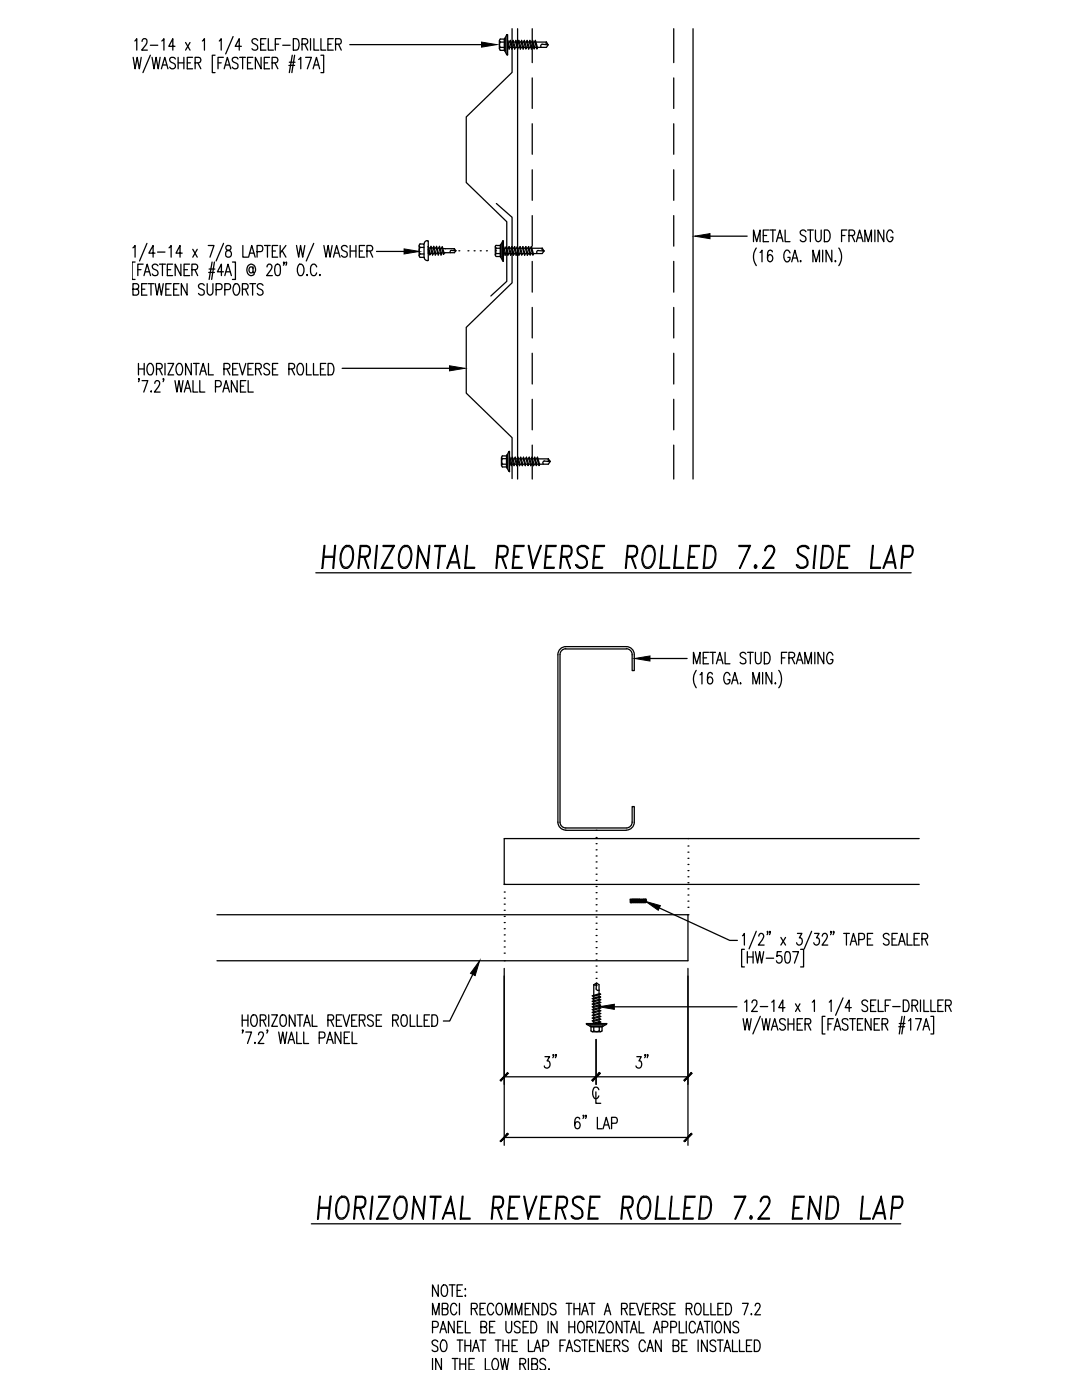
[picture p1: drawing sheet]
<svg xmlns="http://www.w3.org/2000/svg" width="216mm" height="279mm" viewBox="0 0 216 279" stroke-linecap="round" stroke-linejoin="round" font-family="sans-serif">
<g fill="none" stroke="#000" stroke-width=".25">
<path d="M26.6 11.4l.4 2.3 .4-2.3 .4 2.3 .4-2.3M26.9 8.2l.4-.5v2.3M28.3 8.3l.1-.4a.54 .54 0 0 1 .8-.1 .54 .54 0 0 1 .1 .8l-1 1.4h1.1M30 9h1.5M30 11l-1.5 3.5M30.3 11.4l.4 2.3 .4-2.3 .5 2.3 .3-2.3M32.2 13.7l.7-2.3 .6 2.3M32.3 8.2l.4-.5v2.3M32.5 13h.8M34.9 9.2h-1.2l.8-1.5v2.3M35 11.8a.59 .59 0 0 0-.7-.4 .59 .59 0 0 0-.4 .6l.2 .4a.95 .95 0 0 1 .9 .7 .6 .6 0 0 1-.4 .6 .6 .6 0 0 1-.7-.3M35.5 11.4v2.3"/>
<path d="M35.5 12.5h1.2M36.7 11.4v2.3M37 8.5l.9 1.5M37.4 12.5h.6M37.9 8.5l-.9 1.5M38.4 11.4h-1v2.3h1M38.9 12.5h.8a.57 .57 0 0 0 .4-.5 .57 .57 0 0 0-.4-.6h-.8v2.3M39.5 12.5l.6 1.2M40.4 8.2l.4-.5v2.3M42.9 11h-.5v3.5h.5M43.5 12.5h.6M43.8 8.2l.3-.5v2.3"/>
<path d="M44.6 11.4h-1.1v2.3M44.7 13.7l.7-2.3 .6 2.3M45 13h.8M46.5 7.3l-1.5 3.5M47.5 11.8a.6 .6 0 0 0-.7-.4 .6 .6 0 0 0-.5 .6 1.22 1.22 0 0 0 1.1 .8 .61 .61 0 0 1-.2 .9 .61 .61 0 0 1-.9-.3M47.8 11.4h1.2M48.2 9.2h-1.3l.8-1.5v2.3M48.4 11.4v2.3M49.4 12.5h.6M50.4 11.4h-1v2.3h1M51.4 8.1a.6 .6 0 0 0-.6-.4 .6 .6 0 0 0-.5 .6l.1 .3 .7 .3a.56 .56 0 0 1 .3 .6 .56 .56 0 0 1-.4 .5l-.6-.1-.1-.2M52 8.8h.6"/>
<path d="M52.1 11.4v2.3l-1.1-2.3v2.3M52.7 12.5h.7M53.1 7.7h-1.1v2.3h1.1M53.5 7.7v2.3h1.1M53.8 11.4h-1.1v2.3h1.1M54.3 12.5h.7a.57 .57 0 0 0 .4-.5 .57 .57 0 0 0-.4-.6h-.7v2.3M54.8 12.5l.6 1.2M54.9 8.8h.7M56 7.7h-1.1v2.3M56.4 9h1.5M57.6 13.1h1.2M57.7 12.4h1.2"/>
<path d="M58.3 11l-.6 3.5M58.5 7.7h.6a1.58 1.58 0 0 1 .3 2.2l-.9 .1zM58.8 11l-.6 3.5M59.6 11.9l.4-.5v2.3M60.3 8.8h.7a.56 .56 0 0 0 .4-.5 .56 .56 0 0 0-.4-.6h-.7v2.3M60.8 8.8l.6 1.2M61 11.4h1.1l-.8 2.3M62 7.7v2.3M62.5 13.7l.6-2.3 .7 2.3M62.6 7.7v2.3h1M62.7 13h.8M64 7.7v2.3h1"/>
<path d="M64 11h.6v3.5h-.6M65.4 8.8h.7M66.5 7.7h-1.1v2.3h1.1M67 8.8h.7l.3-.1 .1-.3a.56 .56 0 0 0-.4-.7h-.7v2.3M67.5 8.8l.6 1.2M69.8 8.9h26.3M99.6 8.1v1.7M99.8 9.5h.9M99.8 9.5a.32 .32 0 0 0 0 .5h.9M99.8 8.4a.32 .32 0 0 1 0-.6h.9v2.3M100.7 8.4h-.9a.99 .99 0 0 0 0 1.1M100.7 7.7h.1"/>
<path d="M100.7 10.1h.1M101.1 6.9l.1 4-.4-.6v-2.7zM101.2 6.9l.1 4zM101.3 8.1v1.4h.2M101.3 8.1l.4 1.4-.1 .3-.3-1.1M101.3 8.1h.1M101.4 8.4h.4M101.7 9.5h.4M101.8 8.1l.5 1.4-.2 .3-.4-1.5zM101.9 8.4h.4M102.2 5.7v8.7l-9.2 8.9v13.1l8.1 7.9v11.8l-3.2 3M102.3 9.5h.3"/>
<path d="M102.4 8.1l.4 1.4-.1 .3-.4-1.5zM102.5 8.4h.4M102.8 9.5h.4M102.9 8.1l.5 1.4-.1 .3-.4-1.5zM103.1 8.4h.3M103.3 5.7v89.9M103.4 9.5h.3M103.5 8.1l.5 1.4-.2 .3-.4-1.5zM103.6 8.4h.4M103.9 9.5h.4M104.1 8.1l.4 1.4-.1 .3-.4-1.5zM104.2 8.4h.3"/>
<path d="M104.5 9.5h.3M104.6 8.1l.5 1.4-.2 .3-.4-1.5zM104.7 8.4h.4M105 9.5h.4M105.2 8.1l.4 1.4-.1 .3-.4-1.5zM105.3 8.4h.3M105.6 9.5h.3M105.7 8.1l.5 1.4-.2 .3-.4-1.5zM105.8 8.4h.4M106.1 9.5h.4M106.2 5.7v6.8M106.2 15.6v6"/>
<path d="M106.3 8.1l.4 1.4-.1 .3-.4-1.5zM106.4 8.4h.4M106.7 9.5h.3M106.8 8.1l.5 1.4-.2 .3-.4-1.5zM106.9 8.4h2.1l.4 .5-.4 .6h-1.7M108.1 8.8l1.2 .1M108.2 8.8a.36 .36 0 0 0-.2 .6M109 8.4v.4l.4 .1M134.4 5.7v6.8M134.4 15.6v6M138.3 5.7v89.9M106.2 24.7v6.1"/>
<path d="M106.2 33.9v6.1M134.4 24.7v6.1M134.4 33.9v6.1M26.5 49.5l.5-.5v2.3M26.5 57.7h.8a.58 .58 0 0 0 .4-.5 .58 .58 0 0 0-.4-.6h-.8v2.3h.8a.64 .64 0 0 0 .4-.6 .64 .64 0 0 0-.4-.6M27 52.3h-.6v3.5h.6M27.5 53.8h.6M28.3 57.7h.6M28.6 52.7h-1.1v2.3M28.7 55l.7-2.3 .6 2.3M29 54.2h.8M29.3 56.6h-1v2.3h1"/>
<path d="M29.3 48.6l-1.5 3.5M29.6 56.6h1.1M30.1 56.6v2.3M30.9 50.5h-1.2l.9-1.5v2.3M31 56.6l.4 2.3 .4-2.3 .4 2.3 .4-2.3M31.4 50.3h1.5M31.5 53.1a.59 .59 0 0 0-.6-.4 .59 .59 0 0 0-.5 .6l.2 .3 .8 .4a.58 .58 0 0 1-.3 1l-.5-.1-.2-.2M31.8 52.7h1.2M32.4 52.7v2.3M33.1 57.7h.6M33.4 53.8h.7M33.7 49.5l.4-.5v2.3"/>
<path d="M34.1 56.6h-1v2.3h1M34.4 52.7h-1v2.3h1M34.7 57.7h.6M35.7 56.6h-1v2.3h1M36.1 52.7v2.3l-1.1-2.3v2.3M36.4 50.5h-1.3l.8-1.5v2.3M36.7 53.8h.7M37.3 56.6v2.3l-1.1-2.3v2.3M37.8 52.7h-1.1v2.3h1.1M38.3 53.8h.8a.58 .58 0 0 0 .3-.5 .58 .58 0 0 0-.3-.6h-.8v2.3M38.5 49.8l.9 1.5M38.9 53.8l.5 1.2"/>
<path d="M39.4 49.8l-.9 1.5M40.8 57a.6 .6 0 0 0-.7-.4 .6 .6 0 0 0-.5 .6l.2 .3 .7 .3a.61 .61 0 0 1 .1 1 .61 .61 0 0 1-1-.2M41.3 56.6v1.7a.58 .58 0 0 0 .6 .6 .58 .58 0 0 0 .6-.6v-1.7M41.6 49h1.1l-.8 2.3M41.6 54.4h1.2M41.7 53.7h1.2M42.3 52.3l-.6 3.5M42.8 52.3l-.6 3.5M43.1 57.8l1-.1 .2-.3-.1-.6-.3-.2h-.8v2.3M44.6 54.2h-1.2l.8-1.5v2.3M44.6 48.6l-1.5 3.5M44.9 55l.6-2.3 .7 2.3"/>
<path d="M44.9 57.8l.9-.1 .2-.3-.1-.6-.3-.2h-.7v2.3M45.1 54.2h.8M45.2 49.1a.52 .52 0 0 0 .1 .8 .76 .76 0 0 1 .8 .5 .76 .76 0 0 1-.4 .9 .67 .67 0 0 1-.7-.5 .67 .67 0 0 1 .5-.8l.3-.1a.48 .48 0 0 0 .3-.5 .48 .48 0 0 0-.4-.4zM46.4 52.3h.6v3.5h-.6M46.8 56.7l.2-.1a1.01 1.01 0 0 1 .8 1.4l-.1 .3a.6 .6 0 0 1-.9 .5l-.3-.8v-.5zM48.4 57.7h.7a.58 .58 0 0 0 .4-.5 .58 .58 0 0 0-.4-.6h-.7v2.3M48.5 49v2.3h.9M49 57.7l.5 1.2M49.6 51.3l.6-2.3 .7 2.3M49.9 50.5h.8M49.9 56.6h1.1M50.4 56.6v2.3"/>
<path d="M50.5 53.6l-.3-.3a.45 .45 0 0 0-.5 .4v.3a.44 .44 0 0 0 .2 .4 .44 .44 0 0 0 .5 0l.1-.2M50.5 53.3l.1 1.2a.91 .91 0 0 0 .3-1.3 .91 .91 0 0 0-1.2-.3 .91 .91 0 0 0-.4 1.1 .83 .83 0 0 0 .5 .9 .83 .83 0 0 0 .9-.2M51.3 50.2h.8a.67 .67 0 0 0 .4-.6 .67 .67 0 0 0-.4-.6h-.8v2.3M52.5 57a.59 .59 0 0 0-.7-.4 .59 .59 0 0 0-.5 .6l.2 .3 .6 .3a.59 .59 0 0 1 .3 .9 .59 .59 0 0 1-.9 .1l-.2-.2M52.8 49h1.1M53.3 53.3l.1-.4a.53 .53 0 0 1 .7 0 .53 .53 0 0 1 .1 .7l-1 1.4h1.1M53.4 49v2.3M54.3 50.1h.7M55.1 52.8l.4-.1a1.04 1.04 0 0 1 .5 1.3l-.3 .9-.4 .1a1.1 1.1 0 0 1-.5-1.3zM55.4 49h-1.1v2.3h1.1M55.9 49v2.3M56.3 50l.8 1.3"/>
<path d="M56.7 52.4l-.1 .1-.1-.1h.2l-.2 .5M57.1 49l-1.2 1.5M57.2 52.4l-.1 .1v-.1h.1l-.1 .5M59.2 49l.4 2.3 .4-2.3 .4 2.3 .4-2.3M59.6 52.8l.2-.1a1.02 1.02 0 0 1 .8 1.5v.3a.59 .59 0 0 1-1 .4l-.3-.7v-.6zM61.3 54.8v.2zM62.6 48.6l-1.5 3.5M63.2 53.3a.64 .64 0 0 0-.8-.6 .64 .64 0 0 0-.4 .9 1.29 1.29 0 0 0 .4 1.4 .6 .6 0 0 0 .8-.5M63.8 54.8v.2zM64.6 49l.5 2.3 .4-2.3 .4 2.3 .4-2.3M66.5 51.3l.7-2.3 .6 2.3M66.8 50.5h.8"/>
<path d="M69.3 49.3a.6 .6 0 0 0-.7-.3 .6 .6 0 0 0-.5 .5l.2 .4 .7 .3a.61 .61 0 0 1 .1 1 .61 .61 0 0 1-1-.2M69.9 50.1h1.1M69.9 49v2.3M71 49v2.3M71.7 50.1h.6M72.8 49h-1.1v2.3h1.1M73.2 50.1l1-.1 .2-.3-.2-.6-1-.1v2.3M73.8 50.1l.6 1.2M75.1 50.2h5.5M83.6 49v2M83.8 48.7h.8v2.7M83.8 49.4h.8"/>
<path d="M83.8 50.7h.8M83.8 51.4h.8M83.8 50.7a.4 .4 0 0 0 0 .7M83.8 48.7a.41 .41 0 0 0 0 .7 1.21 1.21 0 0 0 0 1.3M84.7 48.6a.6 .6 0 0 1 .8-.5v3.9h-.2a.61 .61 0 0 1-.6-.6M85.5 49.2l.4 1.5-.1 .2-.3-1.1M85.5 49.2v1.4h.2M85.5 49.2h.1M85.5 49.5h.4M85.8 50.6h.4M86 49.2l.4 1.5-.1 .2-.4-1.5zM86.1 49.5h.4"/>
<path d="M86.4 50.6h.4M86.6 49.2l.4 1.5-.1 .2-.5-1.5zM86.7 49.5h.3M87.1 49.2l.4 1.5-.1 .2-.4-1.5zM87.2 49.5h.4M87.3 50.5l-.3 .1M87.5 50.5h.4M87.7 49.2l.4 1.5-.1 .2-.4-1.5zM87.8 49.6h.4M88 50.5h.4M88.3 49.2l.3 1.4-.1 .2-.4-1.3zM88.4 49.6h.4"/>
<path d="M88.8 49.6h1.9l.3 .5-.3 .3h-2.1M88.9 49.6h.1M90.7 49.6v.3l.3 .1M90.9 50.1l-.9-.1-.2 .2 .1 .2M91.6 50.1h.1M93.4 50.1h.1M94.6 50.1h.1M95.8 50.1h.1M97.1 50.1h.1M98.8 49.2v1.7M98.9 50.1h.1M99 49a.32 .32 0 0 0 0 .5"/>
<path d="M99 50.6a.32 .32 0 0 0 0 .6M99 50.6h.9M99 49h.9M99 51.2h.9M99 40.6l3.2 2.8v13l-9.2 8.9v13.2l9.2 8.8v8.2M99.9 49.5h-.9a.99 .99 0 0 0 0 1.1M99.9 48.9v2.3M100 48.9h-.1v2.3h.1M100.3 48.1l.1 4-.4-.7v-2.7zM100.4 48.1v4zM100.4 49.8l.4 1.1 .1-.2-.4-1.5-.1 1.4h.3M100.6 49.5h.4"/>
<path d="M100.9 50.6h.3M101 49.2l.5 1.5-.2 .2-.4-1.4zM101.1 49.5h.4M101.4 50.6h.4M101.6 49.2l.4 1.5-.1 .2-.4-1.4zM101.7 49.5h.4M102 50.6h.3M102.1 49.2l.5 1.5-.2 .2-.4-1.4zM102.2 49.5h.4M102.5 50.6h.4M102.7 49.2l.4 1.5-.1 .2-.4-1.4zM102.8 49.5h.4"/>
<path d="M103.1 50.6h.3M103.2 49.2l.5 1.5-.2 .2-.4-1.4zM103.3 49.5h.4M103.7 50.6h.3M103.8 49.2l.4 1.5-.1 .2-.4-1.4zM103.9 49.5h.4M104.2 50.6h.3M104.3 49.2l.5 1.5-.1 .2-.4-1.4zM104.5 49.5h.3M104.8 50.6h.3M104.9 49.2l.5 1.5-.2 .2-.4-1.4zM105 49.5h.4"/>
<path d="M105.3 50.6h.4M105.5 49.2l.4 1.5-.1 .2-.4-1.4zM105.6 49.5h.3M105.9 50.6h.3M106 49.2l.5 1.5-.2 .2-.4-1.4zM106.1 49.5h2.1M106.2 43v6.1M106.2 52.2v6.1M107.3 50l1.2 .1M107.4 50a.36 .36 0 0 0-.2 .6M108.2 49.5l.4 .6-.4 .5h-1.8M108.2 49.5v.4l.4 .2"/>
<path d="M134.4 43v6.1M134.4 52.2v6.1M141.7 47.1h7.4M150.4 48.2v-2.3l.6 2.3 .7-2.3v2.3M150.9 49.5a3 3 0 0 0 0 3.5M151.7 50.4l.3-.5v2.4M152.3 47h.7M153.4 45.9h-1.1v2.3h1.1M153.6 45.9h1.2M154.1 50.3l-.1-.2-.4-.2-.2 .2-.2 .3a2.47 2.47 0 0 0 .2 1.7 .68 .68 0 0 0 .9-.4 .68 .68 0 0 0-.6-.9 .58 .58 0 0 0-.6 .7M154.2 45.9v2.3M154.9 48.2l.7-2.3 .6 2.3"/>
<path d="M155.2 47.5h.8M156.7 45.9v2.3h.9M157.6 50.5a.57 .57 0 0 0-.9-.4 1.64 1.64 0 0 0 .2 2.2 .69 .69 0 0 0 .7-.9h-.4M158 52.3l.6-2.4 .6 2.4M158.2 51.5h.8M159.8 52v.3zM160.8 46.2a.58 .58 0 0 0-.8-.3 .58 .58 0 0 0-.2 .8l.7 .4a.59 .59 0 0 1 .3 .9 .59 .59 0 0 1-1 .1l-.1-.2M161.1 45.9h1.2M161.7 45.9v2.3M162.2 52.3v-2.4l.6 2.4 .7-2.4v2.4M162.7 45.9l.1 2a.51 .51 0 0 0 .5 .3 .51 .51 0 0 0 .5-.3l.1-2M164.2 49.9v2.4"/>
<path d="M164.5 45.9h.6a1.46 1.46 0 0 1 0 2.3h-.6zM166 49.9v2.4l-1.2-2.4v2.4M166.7 52v.3zM167.4 49.5a3 3 0 0 1 0 3.5M167.9 47h.7M169 45.9h-1.1v2.3M169.4 47h.7a.56 .56 0 0 0 .5-.5 .56 .56 0 0 0-.5-.6h-.7v2.3M170 47l.5 1.2M170.9 48.2l.6-2.3 .7 2.3M171.1 47.5h.8M172.6 48.2v-2.3l.7 2.3 .6-2.3v2.3M174.6 45.9v2.3"/>
<path d="M176.3 45.9v2.3l-1.1-2.3v2.3M178.2 46.5a.57 .57 0 0 0-.9-.5 1.64 1.64 0 0 0 .1 2.2 .69 .69 0 0 0 .8-.9h-.5M27.6 72.5v2.3M27.6 73.6h1.2M27.8 75.7h-.2l.1-.2-.1 .7M28.3 76h1.2l-.8 2.2M28.8 72.5v2.3M29.7 72.7l.1-.2a1.03 1.03 0 0 1 .8 1.5v.3a.57 .57 0 0 1-.9 .4l-.4-.7a1.57 1.57 0 0 1 .4-1.3zM30.2 78v.2zM30.9 76.5v-.1a.49 .49 0 0 1 .3-.4 .49 .49 0 0 1 .5 .1l.1 .1a.9 .9 0 0 1-.2 1l-.8 1h1.1M31.2 73.6h.7a.56 .56 0 0 0 .5-.5 .56 .56 0 0 0-.5-.6h-.7v2.3M31.8 73.6l.6 1.2"/>
<path d="M32.7 75.7h-.1v-.2l.1 .4-.2 .3M32.9 72.5v2.3M33.5 72.5h1.2l-1.2 2.3h1.2M34.9 76l.4 2.2 .4-2.2 .4 2.2 .4-2.2M35.5 72.7l.1-.2a1.03 1.03 0 0 1 .8 1.5l-.3 .7-.1 .1a1.09 1.09 0 0 1-.8-1.7zM36.8 78.2l.7-2.2 .6 2.2M37 77.5h.8M38.2 72.5v2.3l-1.2-2.3v2.3M38.5 76v2.2h1M38.6 72.5h1.1M39.1 72.5v2.3M39.9 74.8l.6-2.3 .7 2.3"/>
<path d="M39.9 76v2.2h1M40.1 74.1h.9M41.6 72.5v2.3h1M43 77.2h.7a.65 .65 0 0 0 .5-.6 .65 .65 0 0 0-.5-.6h-.7v2.2M44.5 78.2l.6-2.2 .7 2.2M44.7 73.6h.8a.56 .56 0 0 0 .4-.5 .56 .56 0 0 0-.4-.6h-.8v2.3M44.7 77.5h.8M45.3 73.6l.6 1.2M46.4 73.6h.7M47.3 76v2.2l-1.1-2.2v2.2M47.5 72.5h-1.1v2.3h1.1M47.7 72.5l.7 2.3 .7-2.3"/>
<path d="M48 77.1h.6M49.1 76h-1.1v2.2h1.1M49.5 73.6h.6M49.5 76v2.2h1M50.5 72.5h-1v2.3h1M51 73.6h.8a.58 .58 0 0 0 .4-.5 .58 .58 0 0 0-.4-.6h-.8v2.3M51.6 73.6l.5 1.2M53.8 72.9a.56 .56 0 0 0-.9-.3 .56 .56 0 0 0 .1 .9 .91 .91 0 0 1 .8 .7 .6 .6 0 0 1-.5 .6 .6 .6 0 0 1-.7-.3M54.4 73.6h.6M55.4 72.5h-1v2.3h1M57.6 73.6h.8a.56 .56 0 0 0 .4-.5 .56 .56 0 0 0-.4-.6h-.8v2.3M58.2 73.6l.6 1.2"/>
<path d="M59.6 72.7l.2-.2a1.03 1.03 0 0 1 .8 1.5l-.3 .7-.2 .1a1.09 1.09 0 0 1-.8-1.7zM61.2 72.5v2.3h.9M62.6 72.5v2.3h.9M64 73.6h.6M65 72.5h-1v2.3h1M65.5 72.5h.6a1.58 1.58 0 0 1 .2 2.2l-.8 .1zM68.3 73.5h21.4M106.2 61.4v6.1M106.2 70.5v6.1M106.2 79.7v6.1M134.4 61.4v6.1M134.4 70.5v6.1"/>
<path d="M134.4 79.7v6.1M100.1 91.3v1.6M100.2 91.5h.9M100.2 91h.9M100.2 92.6h.9M100.2 93.2h.9M100.3 91a.32 .32 0 0 0 0 .5 .98 .98 0 0 0 0 1.1M100.3 92.6a.32 .32 0 0 0 0 .6M101.1 93.3h.1M101.2 90.9h-.1v2.4M101.5 90.1l.1 4-.4-.7v-2.6zM101.6 90.1l.1 4z"/>
<path d="M101.7 91.8l.3 1.1 .1-.2-.4-1.5v1.4h.2M101.8 91.6h.4M102.1 92.6h.4M102.3 91.2l.4 1.5-.1 .2-.5-1.4zM102.3 91.6h.4M102.6 92.6h.4M102.8 91.2l.4 1.5-.1 .2-.4-1.4zM102.9 91.6h.4M103.2 92.6h.4M103.4 91.2l.4 1.5-.1 .2-.5-1.4zM103.4 91.6h.4M103.8 92.6h.3"/>
<path d="M103.9 91.2l.4 1.5-.1 .2-.4-1.4zM104 91.6h.4M104.3 92.6h.4M104.5 91.2l.4 1.5-.1 .2-.4-1.4zM104.6 91.6h.3M104.9 92.6h.4M105.1 91.2l.4 1.5-.1 .2-.5-1.4zM105.1 91.6h.4M105.4 92.6h.4M105.6 91.2l.4 1.5-.1 .2-.4-1.4zM105.7 91.6h.4M106 92.6h.4"/>
<path d="M106.2 91.2l.4 1.5-.1 .2-.5-1.4zM106.2 88.8v6.8M106.2 91.6h.4M106.5 92.6h.4M106.7 91.2l.4 1.5-.1 .2-.4-1.4zM106.8 91.6h.4M107.1 92.6h.4M107.3 91.2l.4 1.5-.1 .2-.5-1.4zM107.3 91.6h2.1l.4 .5-.4 .5h-1.8M108.6 92l1.1 .1M108.6 92a.36 .36 0 0 0-.2 .6M109.4 91.5v.4l.4 .2"/>
<path d="M134.4 88.8v6.8M63 114.3h118.8M64.6 111h2M64.6 111.2h2M64.7 108.9h.1l-.4 4.5h-.2zM66.8 108.9h.2l-.4 4.5h-.2zM68.7 109.1l.4-.2a1.12 1.12 0 0 1 1.4 1 3.2 3.2 0 0 1-1.2 3.5 1.07 1.07 0 0 1-1.3-1.1 3.4 3.4 0 0 1 .7-3.2zM68.7 109.3l.5-.2 .8 .2a3.7 3.7 0 0 1-.3 3.7l-.5 .2h-.3l-.5-.2a3.4 3.4 0 0 1 .3-3.7zM71.8 111h1.2a1.2 1.2 0 0 0 .6-1.7l-.5-.2h-1.1l-.4 4.3h-.2l.5-4.5h1.3l.4 .2a1.37 1.37 0 0 1-.6 2.1h-1.2M72.6 111.2l.8 2.2h.2l-.8-2.2M75.1 108.9h.2l-.4 4.5h-.2zM78.6 109.1h-2.2v-.2h2.3l-2.5 4.5"/>
<path d="M78.6 108.9l-2.5 4.5h2.2v-.2h-2.1M80.3 109.1l.4-.2a1.11 1.11 0 0 1 1.4 1 3.3 3.3 0 0 1-1.1 3.5h-.7a2.97 2.97 0 0 1-.3-3.9zM80.3 109.3l.5-.2 .8 .2a3.4 3.4 0 0 1-.3 3.7l-.5 .2h-.3l-.5-.2a3.4 3.4 0 0 1 .3-3.7zM83.5 108.9l1.7 3.8 .4-3.8h.2l-.4 4.5-1.8-3.9-.3 3.9h-.2zM86.8 108.9h2.1l-.1 .2h-2.1zM87.7 109.1l-.4 4.3h.2l.4-4.3M89.6 112.3h1.9M89.7 112.1h1.7M90.8 108.9l1 4.5h-.2l-.8-3.9-1.5 3.9h-.2zM93.1 108.9h.2l-.4 4.3h1.8v.2h-2zM99.3 111h1.2l.5-.2 .2-1.1-.1-.4-.4-.2h-1.2l-.4 4.3h-.1l.3-4.5h1.4l.4 .2a1.37 1.37 0 0 1-.7 2.1h-1.1M100.1 111.2l.8 2.2h.2l-.8-2.2"/>
<path d="M102.6 108.9h2l-.1 .2h-1.7l-.4 4.1h1.8v.2h-2zM102.6 111h1v.2h-1M105.4 108.9h.2l.8 3.8 1.5-3.8h.1l-1.7 4.5zM109 108.9h2l-.1 .2h-1.7l-.4 4.1h1.8v.2h-2zM109 111h1l-.1 .2h-.9M112.1 111h1.1l.5-.2 .2-.4v-1.1l-.5-.2h-1.1l-.4 4.3h-.2l.4-4.5h1.3l.5 .2a1.37 1.37 0 0 1-.7 2.1h-1.1M112.9 111.2l.8 2.2h.1l-.7-2.2M115.5 109.1a1.3 1.3 0 0 1 2 .4h-.4l-.1-.2a1.19 1.19 0 0 0-1.7 .2l.1 .9a3.4 3.4 0 0 1 1.7 1.3 1.22 1.22 0 0 1-.6 1.7 1.22 1.22 0 0 1-1.6-.7h.3l.4 .5h.7l.5-.2a1.15 1.15 0 0 0-.3-1.8l-.8-.4a1.05 1.05 0 0 1-.2-1.7zM118.6 108.9h2v.2h-1.8l-.4 4.1h1.9l-.1 .2h-1.9zM118.6 111h1v.2h-1M125.2 111h1.1l.5-.2 .2-.4-.1-1.1-.4-.2h-1.2l-.3 4.3h-.2l.4-4.5h1.3l.5 .2a1.37 1.37 0 0 1-.7 2.1h-1.1M126 111.2l.8 2.2h.1l-.8-2.2"/>
<path d="M128.9 109.1l.4-.2a1.12 1.12 0 0 1 1.4 1 3.2 3.2 0 0 1-1.2 3.5 1.11 1.11 0 0 1-1.3-1.1 3.7 3.7 0 0 1 .7-3.2zM128.9 109.3l.5-.2 .8 .2a3.4 3.4 0 0 1-.3 3.7l-.5 .2h-.3l-.5-.2a3.4 3.4 0 0 1 .3-3.7zM132.1 108.9h.1l-.3 4.3h1.7v.2h-1.9zM134.9 108.9h.1l-.4 4.3h1.8v.2h-2zM137.6 111h1v.2h-1M137.7 108.9h1.9v.2h-1.8l-.4 4.1h1.8v.2h-2zM140.7 108.9h1.2a1.57 1.57 0 0 1 1 1.7 3.7 3.7 0 0 1-.9 2.6l-.5 .2h-1.2zM140.9 109.1h1a1.32 1.32 0 0 1 .8 1.5 3.6 3.6 0 0 1-.7 2.4l-.5 .2h-1zM149.6 108.9l-2 4.5h.1l2.1-4.5h-2.4v.2h2.1M150.7 112.7l.3 .3-.2 .4-.3-.2zM150.7 113h.2l-.1 .2h-.1zM152.3 113.2h2.1v.2h-2.3l1.7-2.2a1.8 1.8 0 0 0 .5-1.9l-.3-.2h-.7l-.3 .2-.2 .6h-.2a1.11 1.11 0 0 1 1.4-1 1.1 1.1 0 0 1 .3 1.7l-2 2.8"/>
<path d="M159.5 109.1a1.27 1.27 0 0 1 1.9 .4h-.3l-.1-.2a1.21 1.21 0 0 0-1.7 .2l.1 .9a2.79 2.79 0 0 1 1.8 1.7 1.22 1.22 0 0 1-.9 1.3 1.22 1.22 0 0 1-1.4-.7h.3l.2 .3a1.12 1.12 0 0 0 1.6-.3 1.54 1.54 0 0 0-1.3-1.9 1 1 0 0 1-.2-1.7zM162.7 108.9h.1l-.4 4.5h-.2zM164.2 108.9h1.1a1.57 1.57 0 0 1 1 1.7 3.4 3.4 0 0 1-.9 2.6l-.5 .2h-1.2zM164.3 109.1h1a1.22 1.22 0 0 1 .8 1.5 3.4 3.4 0 0 1-.7 2.4l-.5 .2h-1zM167.5 111h1v.2h-1M167.6 108.9h1.9v.2h-1.8l-.3 4.1h1.7v.2h-1.9zM174.1 108.9h.2l-.4 4.3h1.8v.2h-2zM176.6 112.3h1.9M176.8 112.1h1.6M177.9 108.9l.9 4.5h-.2l-.8-3.9-1.5 3.9h-.1zM180.2 111h1.3a1.16 1.16 0 0 0 .1-1.9h-1.3l-.4 4.3h-.1l.4-4.5h1.4l.3 .2a1.46 1.46 0 0 1-.5 2.1h-1.3M112.9 129.5h12.1"/>
<path d="M112.9 129.5a1.16 1.16 0 0 0-1.2 1.1v33.5M125 129.5a1.16 1.16 0 0 1 1.1 1.2v3.1h.5v-3.2a1.59 1.59 0 0 0-1.6-1.6h-12.1a1.59 1.59 0 0 0-1.6 1.7v33.4M129.7 131.4h7.4M138.4 132.5v-2.3l.6 2.3 .7-2.3v2.3M138.9 133.8a2.98 2.98 0 0 0 0 3.5M139.7 134.7l.4-.5v2.3M140.3 131.3h.7M141.4 130.2h-1.1v2.3h1.1M141.6 130.2h1.2M142.1 134.5v-.2l-.5-.1a1.24 1.24 0 0 0-.4 1.5v.5a.51 .51 0 0 0 .5 .3 .51 .51 0 0 0 .4-.3 .67 .67 0 0 0 0-.8 .67 .67 0 0 0-.7-.2l-.2 .5M142.2 130.2v2.3M142.9 132.5l.7-2.3 .7 2.3"/>
<path d="M143.2 131.7h.8M144.7 130.2v2.3h1M145.7 134.8a.57 .57 0 0 0-.9-.5 1.58 1.58 0 0 0 .1 2.2 .64 .64 0 0 0 .8-.8h-.5M146 136.5l.6-2.3 .7 2.3M146.2 135.7h.9M147.8 136.3v.2zM148.8 130.5a.6 .6 0 0 0-.6-.3 .6 .6 0 0 0-.5 .5l.2 .4 .6 .3a.56 .56 0 0 1 .3 .6 .56 .56 0 0 1-.4 .5l-.5-.1-.2-.2M149.2 130.2h1.1M149.7 130.2v2.3M150.2 136.5v-2.3l.7 2.3 .6-2.3v2.3M150.7 130.2l.1 2a.54 .54 0 0 0 .5 .3 .54 .54 0 0 0 .5-.3l.1-2M152.2 134.2v2.3"/>
<path d="M152.5 130.2h.6a1.43 1.43 0 0 1 0 2.3h-.6zM154 134.2v2.3l-1.1-2.3v2.3M154.7 136.3v.2zM155.4 133.8a2.98 2.98 0 0 1 0 3.5M155.9 131.3h.7M157 130.2h-1.1v2.3M157.4 131.3h.7a.56 .56 0 0 0 .5-.6 .56 .56 0 0 0-.5-.5h-.7v2.3M158 131.3l.6 1.2M158.9 132.5l.6-2.3 .7 2.3M159.2 131.7h.8M160.6 132.5v-2.3l.7 2.3 .6-2.3v2.3M162.6 130.2v2.3"/>
<path d="M164.4 130.2v2.3l-1.2-2.3v2.3M166.2 130.7a.57 .57 0 0 0-.9-.4 1.58 1.58 0 0 0 .1 2.2 .64 .64 0 0 0 .8-.9h-.4M100.6 179.3h.1M100.6 178h.1M100.6 176.5h.1M100.6 176.5h82.8M111.3 164.1a1.59 1.59 0 0 0 1.6 1.6M111.7 164.1a1.16 1.16 0 0 0 1.2 1.1h12.1a1.16 1.16 0 0 0 1.1-1.1M112.9 165.7h12.1M118.9 179.4h.1M118.9 178.2h.1M118.9 176.9h.1"/>
<path d="M118.9 175.7h.1M118.9 174.5h.1M118.9 173.2h.1M118.9 172h.1M118.9 170.8h.1M118.9 169.6h.1M118.9 168.4h.1M118.9 167.1h.1M118.9 165.7h.1M125.8 179.5h3v.6h-3zM125.8 179.7h.1M125.8 179.6h.1"/>
<path d="M125.8 180h.1M125.8 179.8h.1M125.9 179.6h.1M125.9 179.5h.1M126 179.9h.1M126 179.8h.1M126.1 179.7h.1M126.1 179.5h.1M126.1 179.8h.1M126.1 164.1v-3.1h.5v3.1M126.1 179.9h.1M126.2 179.6h.1"/>
<path d="M126.2 179.5h.1M126.2 179.8h.1M126.2 179.7h.1M126.3 180h.1M126.3 179.5h.1M126.4 179.8h.1M126.4 179.6h.1M126.4 179.9h.1M126.5 179.7h.1M126.5 179.5h.1M126.5 179.9h.1M126.5 179.8h.1"/>
<path d="M126.6 164.1a1.59 1.59 0 0 1-1.6 1.6M126.6 179.5h.1M126.6 179.7h.1M126.6 179.6h.1M126.6 179.8h.1M126.7 180h.1M126.7 179.6h.1M126.7 179.5h.1M126.8 179.9h.1M126.8 179.8h.1M126.9 179.5h.1M126.9 179.8h.1"/>
<path d="M126.9 179.7h.1M126.9 179.9h.1M127 179.5h.1M127 179.7h.1M127 179.6h.1M127.1 180h.1M127.1 179.8h.1M127.1 179.5h.1M127.2 179.8h.1M127.2 179.6h.1M127.2 179.9h.1M127.3 179.7h.1"/>
<path d="M127.3 179.5h.1M127.3 179.9h.1M127.3 179.8h.1M127.4 179.6h.1M127.4 179.5h.1M127.5 179.8h.1M127.5 179.7h.1M127.5 180h.1M127.5 179.6h.1M127.5 179.5h.1M127.6 179.8h.1M127.6 179.9h.1"/>
<path d="M127.7 179.5h.1M127.7 179.8h.1M127.7 179.7h.1M127.7 179.9h.1M127.8 179.7h.1M127.8 179.6h.1M127.9 180h.1M127.9 179.8h.1M128 179.6h.1M128 179.5h.1M128 179.9h.1M128 179.8h.1"/>
<path d="M128.1 179.7h.1M128.1 179.5h.1M128.1 179.8h.1M128.2 179.9h.1M128.2 179.6h.1M128.3 179.8h.1M128.3 179.7h.1M128.3 180h.1M128.3 179.5h.1M128.4 179.8h.1M128.4 179.6h.1M128.4 179.9h.1"/>
<path d="M128.5 179.7h.1M128.5 179.5h.1M128.6 179.9h.1M128.6 179.8h.1M128.6 179.7h.1M128.6 179.5h.1M128.7 179.8h.1M128.7 180h.1M128.8 179.6h.1M128.8 179.5h.1M128.8 179.9h.1M128.8 179.8h.1"/>
<path d="M137.3 179.8h.1M137.3 178.6h.1M137.3 177.4h.1M137.3 176.2h.1M137.3 175h.1M137.3 173.8h.1M137.3 172.5h.1M137.3 171.3h.1M137.3 170.1h.1M137.3 168.8h.1M137.3 167.4h.1M183.4 167.4h-82.8v9.1"/>
<path d="M43.3 182.6h94M94.3 194.5l-4.6 9.3h-1.2M100.6 191.7h.1M100.6 190.2h.1M100.6 189h.1M100.6 187.8h.1M100.6 186.6h.1M100.6 185.3h.1M100.6 184.1h.1M100.6 182.9h.1M100.6 181.7h.1M100.6 180.4h.1"/>
<path d="M100.6 193.3v35.3M118.2 198.7l1.5-.4 .2 .1-1.5 .5zM118.2 199.3l1.5-.4 .2 .1-1.5 .4zM118.2 199.8l1.5-.4 .2 .1-1.5 .5zM118.5 198.8v.4M118.5 199.4v.3M118.5 199.9v.4M118.9 196.7h.1M118.9 195.3h.1M118.9 194h.1M118.9 192.8h.1M118.9 191.6h.1"/>
<path d="M118.9 190.3h.1M118.9 189.1h.1M118.9 187.9h.1M118.9 186.7h.1M118.9 185.5h.1M118.9 184.2h.1M118.9 183h.1M118.9 181.8h.1M118.9 180.6h.1M119 197.4a.36 .36 0 0 0 .6 .2M119 196.3l-.1 1.1M119.1 196.2l-.2 .3h-.4"/>
<path d="M119.5 198.3v-1.8l-.5-.3-.5 .3v2.1M119.5 198.5v.4M119.5 199.1v.3M119.5 199.6v.4M125.9 180.1h.1M126 180h.1M126.1 180.1h.1M126.3 180.1h.1M126.4 180h.1M126.6 180.1h.1M126.7 180.1h.1M126.8 180h.1"/>
<path d="M126.9 180.1h.1M127.1 180.1h.1M127.2 180h.1M127.4 180.1h.1M127.5 180.1h.1M127.6 180h.1M127.8 180.1h.1M127.9 180.1h.1M128 180h.1M128.2 180.1h.1M128.3 180.1h.1M128.4 180h.1"/>
<path d="M128.6 180.1h.1M128.7 180.1h.1M131.6 181.2l14 6.5h1.5M137.3 182.6h.1M137.3 181.1h.1M137.3 182.6v9.1h-94M137.3 193.3v35.3M148.2 186.7l.3-.4v2.3M148.5 189.5h-.5v3.5h.5M148.6 200l.4-.4v2.3M149.1 189.9v2.3M149.1 191h1.2"/>
<path d="M150.3 189.9v2.3M150.7 189.9l.5 2.3 .4-2.3 .4 2.3 .4-2.3M150.9 185.9l-1.4 3.5M151.4 186.8v-.1a.49 .49 0 0 1 .3-.4 .49 .49 0 0 1 .5 .1l.1 .1a.84 .84 0 0 1-.2 1l-.8 1.1h1.2M152.9 191.2h1.5M153.2 186h-.1v-.1v.6M153.7 186h-.2l.1-.1 .1 .1-.2 .5M154 200l.4-.4v2.3M155.8 187.1l.9 1.5M155.9 189.9h-.8l-.1 1a.63 .63 0 0 1 .8-.1 .63 .63 0 0 1 .3 .7 .62 .62 0 0 1-.3 .6 .62 .62 0 0 1-.7 0l-.2-.4M156.7 187.1l-.9 1.5M156.8 190l.4-.1a1.1 1.1 0 0 1 .5 1.3l-.2 .9-.5 .1a1.5 1.5 0 0 1-.3-1.9z"/>
<path d="M158.2 189.9h1.1l-.8 2.3M159.1 186.3h.9l-.5 .9a.69 .69 0 0 1 .6 .8 .69 .69 0 0 1-1 .5l-.2-.4M159.8 189.5h.5v3.5h-.5M162 185.9l-1.5 3.5M162.1 200l.4-.4v2.3M162.5 186.3h.9l-.5 .9a.69 .69 0 0 1 .6 .8 .69 .69 0 0 1-1 .5l-.1-.4M164.1 186.8l.1-.3a.53 .53 0 0 1 .7-.1 .53 .53 0 0 1 .1 .8l-1 1.4h1.2M165.5 200l.3-.4v2.3M165.9 186h-.2l.1-.1 .1 .1-.2 .5M166.4 186h-.2l.1-.1 .1 .1-.2 .5M168.2 199.2l-1.5 3.4M168.3 186.3h1.2"/>
<path d="M168.9 186.3v2.3M169.7 188.6l.6-2.3 .7 2.3M169.9 187.8h.8M171.4 187.5h.7l.4-.2v-.2a.59 .59 0 0 0-.4-.8h-.7v2.3M173.1 187.4h.6M173.1 199.9a.6 .6 0 0 0-.6-.3 .6 .6 0 0 0-.5 .5l.3 .4a.91 .91 0 0 1 .8 .7v.3a.63 .63 0 0 1-.5 .4 .63 .63 0 0 1-.6-.4M174.1 186.3h-1v2.3h1M174.8 199.6h-1.1v2.3h1.1M175.2 199.6v2.3h1.1M177.4 186.6a.58 .58 0 0 0-.8-.3 .58 .58 0 0 0-.3 .8l.8 .4a.61 .61 0 0 1 .1 1 .61 .61 0 0 1-.9-.2M177.7 199.6h-1.1v2.3M178 187.4h.6"/>
<path d="M179.1 186.3h-1.1v2.3h1.1M179.3 188.6l.6-2.3 .7 2.3M179.6 187.8h.8M180.2 199.6h.6a1.58 1.58 0 0 1 .3 2.2l-.9 .1zM181 186.3v2.3h1M182.4 187.4h.7M183.5 186.3h-1.1v2.3h1.1M183.7 199.6v2.3M184 187.4h.7a.56 .56 0 0 0 .4-.6 .56 .56 0 0 0-.4-.5h-.7v2.3M184.3 199.6v2.3h1M184.6 187.4l.5 1.2M185.7 199.6v2.3h1"/>
<path d="M188.2 199.6h-1.1v2.3h1.1M48.3 202.5v2.3M48.3 203.6h1.2M48.5 205.6l-.1 .2-.1-.2h.2l-.2 .6M49.1 206h1.1l-.8 2.3M49.5 202.5v2.3M50.4 202.6l.5-.1a1.57 1.57 0 0 1 0 2.3 1.02 1.02 0 0 1-.9-1.4zM50.8 208.1h.2l-.1 .2zM51.6 206.5l.1-.3 .2-.2h.4l.2 .2a.84 .84 0 0 1-.2 1l-.8 1.1h1.1M51.9 203.6h.7a.54 .54 0 0 0 .5-.5 .54 .54 0 0 0-.5-.6h-.7v2.3M52.5 203.6l.6 1.2M53.4 205.6l-.1 .2-.1-.2h.2l-.2 .6"/>
<path d="M53.6 202.5v2.3M54.2 202.5h1.2l-1.2 2.3h1.2M55.6 206l.4 2.3 .4-2.3 .4 2.3 .4-2.3M56.2 202.6l.1-.1a.68 .68 0 0 1 .8 .9 1.32 1.32 0 0 1-.4 1.4 .73 .73 0 0 1-.8-.9 1.55 1.55 0 0 1 .3-1.3zM57.5 208.3l.7-2.3 .6 2.3M57.7 207.5h.8M58.9 202.5v2.3l-1.2-2.3v2.3M59.2 206v2.3h1M59.3 202.5h1.1M59.8 202.5v2.3M60.6 204.8l.6-2.3 .7 2.3M60.6 206v2.3h1"/>
<path d="M60.8 204.1h.9M62.3 202.5v2.3h1M63.7 207.2l1-.1 .1-.4-.1-.6-1-.1v2.3M65.2 208.3l.6-2.3 .7 2.3M65.4 203.6h.8a.54 .54 0 0 0 .4-.5 .54 .54 0 0 0-.4-.6h-.8v2.3M65.4 207.5h.8M66 203.6l.6 1.2M67.1 203.6h.7M68 206v2.3l-1.1-2.3v2.3M68.2 202.5h-1.1v2.3h1.1M68.4 202.5l.7 2.3 .7-2.3M68.7 207.1h.6"/>
<path d="M69.8 206h-1.1v2.3h1.1M70.2 203.6h.6M70.3 206v2.3h.9M71.2 202.5h-1v2.3h1M71.7 203.6h.8a.55 .55 0 0 0 .4-.5 .55 .55 0 0 0-.4-.6h-.8v2.3M72.3 203.6l.5 1.2M74.5 202.8a.58 .58 0 0 0-.8-.2 .58 .58 0 0 0-.3 .7l.8 .4a.61 .61 0 0 1 .1 1 .61 .61 0 0 1-1-.2M75.1 203.6h.6M76.1 202.5h-1v2.3h1M78.3 203.6h.8a.54 .54 0 0 0 .4-.5 .54 .54 0 0 0-.4-.6h-.8v2.3M78.9 203.6l.6 1.2M80.3 202.6l.2-.1a.68 .68 0 0 1 .8 .9 1.32 1.32 0 0 1-.5 1.4 .73 .73 0 0 1-.8-.9v-.5z"/>
<path d="M81.9 202.5v2.3h.9M83.3 202.5v2.3h.9M84.7 203.6h.6M85.7 202.5h-1v2.3h1M86.2 202.5h.6a1.38 1.38 0 0 1 .4 2l-.4 .3h-.6zM100.6 214.9h36.7M108.7 210.9h1l-.5 .8a.69 .69 0 0 1 .5 1 .69 .69 0 0 1-1 .3l-.1-.3M110.5 210.5l-.1 .2-.1-.2h.2l-.2 .6M111 210.5l-.1 .2-.1-.2h.2l-.2 .6M117 204.3l4.1 .1zM117 204.4h4l-.7 .4h-2.6zM117.8 204.9h2.4"/>
<path d="M117.9 204.7v.2M117.9 204.9v.9M118.2 200.9l1.5-.4 .2 .1-1.5 .5zM118.2 205.9h1.6M118.2 201.5l1.5-.4 .2 .1-1.5 .4zM118.2 200.4l1.5-.4 .2 .1-1.5 .4zM118.2 203.2l1.5-.5 .2 .2-1.5 .4zM118.2 203.7l1.5-.4 .2 .1-1.5 .4zM118.2 202l1.5-.4 .2 .1-1.5 .5zM118.2 202.6l1.5-.4 .2 .1-1.5 .4zM118.5 200.5v.3M118.5 201v.4"/>
<path d="M118.5 201.6v.3M118.5 202.2v.3M118.5 202.7v.3M118.5 203.3v.3M118.5 203.8v.4M118.5 204.9v.9M118.5 205.7a.32 .32 0 0 1-.6 0M118.5 205.7a.98 .98 0 0 0 1.1 0 .32 .32 0 0 0 .5 0M118.9 217.9v2.3h1M118.9 207.4v9M119.5 217.5a.6 .6 0 0 0-.9-.4 1.7 1.7 0 0 0 .1 2.2 .66 .66 0 0 0 .8-.6M119.5 204.1v.2h-1.3l1.5-.5 .2 .2-1.2 .3"/>
<path d="M119.5 200.2v.3M119.5 200.7v.4M119.5 201.3v.3M119.5 201.8v.4M119.5 202.4v.3M119.5 203v.3M119.5 203.5v.4M119.6 204.9v.9M120.1 204.9v.9M120.2 204.7v.2M122.6 200.9h24.5M127.1 210.9h.9l-.5 .8h.2a.72 .72 0 0 1 .3 1 .72 .72 0 0 1-1 .3l-.1-.3"/>
<path d="M128.8 210.5l-.1 .2-.1-.2h.2l-.2 .6M129.3 210.5l-.1 .2-.1-.2h.2l-.2 .6M148.3 203.3l.4 2.3 .4-2.3 .4 2.3 .4-2.3M150.1 200.1v-.3a.54 .54 0 0 1 .8-.1 .54 .54 0 0 1 .1 .8l-1 1.4h1.1M151.7 200.9h1.5M151.7 202.8l-1.5 3.5M152 203.3l.4 2.3 .5-2.3 .4 2.3 .4-2.3M153.9 205.6l.7-2.3 .6 2.3M154.2 204.8h.8M156.6 201.1h-1.2l.8-1.5v2.3M156.7 203.6a.6 .6 0 0 0-.6-.3 .6 .6 0 0 0-.5 .5l.3 .5a.95 .95 0 0 1 .8 .6 .6 .6 0 0 1-.4 .7 .6 .6 0 0 1-.7-.4M157.3 203.3v2.3"/>
<path d="M157.3 204.4h1.1M158.4 203.3v2.3M158.7 200.3l.9 1.6M159.1 204.4h.6M159.6 200.3l-.9 1.6M160.1 203.3h-1v2.3h1M160.6 204.4h.8a.54 .54 0 0 0 .4-.6 .54 .54 0 0 0-.4-.5h-.8v2.3M161.2 204.4l.6 1.2M164.6 202.8h-.5v3.5h.5M165.2 204.4h.6M166.3 203.3h-1.1v2.3M166.4 205.6l.7-2.3 .7 2.3"/>
<path d="M166.7 204.8h.8M169.2 203.6a.61 .61 0 0 0-.7-.3 .61 .61 0 0 0-.5 .5l.2 .3 .7 .4a.61 .61 0 0 1 .1 1 .61 .61 0 0 1-1-.3M169.5 203.3h1.2M169.9 201.1h-1.3l.8-1.5v2.3M170.1 203.3v2.3M171.1 204.4h.6M172.2 203.3h-1.1v2.3h1.1M173.7 200.7h.7M173.8 203.3v2.3l-1.1-2.3v2.3M174.4 204.4h.7M175.5 203.3h-1.1v2.3h1.1M176 204.4h.7a.54 .54 0 0 0 .5-.6 .54 .54 0 0 0-.5-.5h-.7v2.3"/>
<path d="M176.6 204.4l.6 1.2M176.6 200.7h.7M178.1 200.9h1.5M179.4 204.9h1.1M179.4 204.3h1.2M180 202.8l-.6 3.5M180.5 202.8l-.6 3.5M181.3 203.7l.4-.4v2.3M182 200.7h.7a.57 .57 0 0 0 .4-.6 .57 .57 0 0 0-.4-.5h-.7v2.3M182.5 200.7l.6 1.2M182.7 203.3h1.1l-.8 2.3M184.2 205.6l.6-2.3 .7 2.3"/>
<path d="M184.4 204.8h.8M185.7 202.8h.6v3.5h-.6M187.1 200.7h.7M188.7 200.7h.7a.58 .58 0 0 0 .4-.6 .58 .58 0 0 0-.4-.5h-.7v2.3M189.3 200.7l.5 1.2M63.8 238.7h.1l-.4 4.6h-.1zM65.9 238.7h.2l-.5 4.6h-.1zM67.8 239.2l.5-.3 .8 .3a3.5 3.5 0 0 1-.3 3.7l-.5 .2-.8-.2a3.5 3.5 0 0 1 .3-3.7zM67.8 238.9l.4-.2a1.07 1.07 0 0 1 1.3 1.1 3.3 3.3 0 0 1-1.1 3.5h-.6a2.97 2.97 0 0 1-.3-3.9zM74.2 238.7h.2l-.4 4.6h-.2zM77.7 238.9h-2.2l.1-.2h2.2l-2.5 4.6M77.7 238.7l-2.6 4.6h2.3l.1-.2h-2.2"/>
<path d="M79.4 238.9l.4-.2h.7a2.97 2.97 0 0 1 .3 4l-.8 .6a1.11 1.11 0 0 1-1.3-1.1 3.7 3.7 0 0 1 .7-3.3zM79.4 239.2l.6-.3 .8 .3a3.7 3.7 0 0 1-.4 3.7l-.5 .2-.8-.2a3.5 3.5 0 0 1 .3-3.7zM82.6 238.7l1.8 4 .3-4h.2l-.4 4.6-1.8-3.9-.4 3.9h-.1zM85.8 238.7h2.2v.2h-2.2zM86.8 238.9l-.4 4.4h.2l.4-4.4M89.9 238.7l.9 4.6h-.1l-.8-3.9-1.5 3.9h-.1zM92.2 238.7h.2l-.4 4.4h1.8v.2h-2zM100.6 227h36.7M101.7 238.7h2v.2h-1.8l-.4 4.2h1.8v.2h-2zM104.5 238.7h.2l.8 4 1.5-4h.1l-1.7 4.6zM108.1 238.7h2v.2h-1.9l-.3 4.2h1.8v.2h-2zM114.6 238.9a1.3 1.3 0 0 1 2 .5h-.4l-.1-.2a1.21 1.21 0 0 0-1.7 .2l.1 .9 .3 .2a1.92 1.92 0 0 1 1.5 2.2 1.32 1.32 0 0 1-2.3 0h.3l.2 .2a1.19 1.19 0 0 0 1.6-.2 1.23 1.23 0 0 0-.5-1.6l-.8-.4a1 1 0 0 1-.2-1.8z"/>
<path d="M115.7 223.3l-.1-.2-.4-.1a1.23 1.23 0 0 0-.5 1.5l.2 .7a.65 .65 0 0 0 .9-.6 .65 .65 0 0 0-.9-.6l-.2 .5M116.5 222.6l-.1 .2-.1-.2h.2l-.2 .6M117 222.6l-.1 .2-.1-.2h.2l-.2 .6M117.8 238.7h1.9v.2h-1.8l-.4 4.2h1.8v.2h-2zM119.2 223v2.3h1M120.3 225.3l.7-2.3 .7 2.3M120.6 224.5h.8M122 224.2h.8a.64 .64 0 0 0 .4-.6 .64 .64 0 0 0-.4-.6h-.8v2.3M128 239.2l.6-.3 .7 .3a3.5 3.5 0 0 1-.3 3.7l-.5 .2-.8-.2a3.5 3.5 0 0 1 .3-3.7zM128 238.9l.4-.2h.7a2.97 2.97 0 0 1 .3 4 1.08 1.08 0 0 1-1.7 .4 3.4 3.4 0 0 1 .3-4.2zM131.2 238.7h.1l-.3 4.4h1.7v.2h-1.9zM134 238.7h.1l-.4 4.4h1.8v.2h-2z"/>
<path d="M136.7 238.7h2v.2h-1.8l-.4 4.2h1.8v.2h-2zM139.9 238.7h1.1a1.57 1.57 0 0 1 1 1.8 3.4 3.4 0 0 1-.9 2.6l-.5 .2h-1.2zM140 238.9h1a1.22 1.22 0 0 1 .8 1.6 3.7 3.7 0 0 1-.7 2.4l-.5 .2h-1zM148.7 238.7l-2.1 4.6h.2l2-4.6h-2.3v.2h2.2M158.5 238.7h2l-.1 .2h-1.7l-.4 4.2h1.8l-.1 .2h-1.9zM161.6 238.7l1.8 4 .3-4h.2l-.4 4.6-1.8-3.9-.3 3.9h-.2zM165.2 238.7h1.2a1.57 1.57 0 0 1 .9 1.8 3.4 3.4 0 0 1-.9 2.6l-.5 .2h-1.1zM165.3 238.9h1a1.22 1.22 0 0 1 .9 1.6 3.7 3.7 0 0 1-.7 2.4l-.5 .2h-1zM172.1 238.7h.1l-.3 4.4h1.7v.2h-1.9zM175.8 238.7l.9 4.6h-.1l-.8-3.9-1.5 3.9h-.2zM62.1 244.2h117.6M63.7 241.1h2"/>
<path d="M63.7 240.9h2M70.9 240.9h1.2a1.21 1.21 0 0 0 .6-1.7l-.5-.3h-1.1l-.4 4.4h-.1l.4-4.6h1.3l.5 .2a1.42 1.42 0 0 1-.7 2.2h-1.2M71.7 241.1l.8 2.2h.2l-.8-2.2M87.4 256.4v2.3l-1.1-2.3v2.3M88.3 256.6l.2-.2a.97 .97 0 0 1 .8 1.4l-.1 .4a.55 .55 0 0 1-.3 .4 .55 .55 0 0 1-.6 0 1.8 1.8 0 0 1 0-2zM88.7 242.2h1.9M88.8 242h1.7M89.6 256.4h1.2M90.2 256.4v2.3M91.2 257.5h.6M92.3 256.4h-1.1v2.3h1.1M92.8 258.6l.1-.1v.2z"/>
<path d="M92.9 257.2v.2zM98.4 240.9h1.2a1.21 1.21 0 0 0 .6-1.7l-.5-.3h-1.1l-.4 4.4h-.2l.5-4.6h1.3l.4 .2a1.42 1.42 0 0 1-.6 2.2h-1.2M99.2 241.1l.8 2.2h.2l-.8-2.2M101.7 240.9h1l-.1 .2h-.9M108.1 240.9h.9v.2h-.9M111.2 240.9h1.1a1.21 1.21 0 0 0 .7-1.7l-.5-.3h-1.1l-.4 4.4h-.2l.4-4.6h1.3l.5 .2a1.42 1.42 0 0 1-.7 2.2h-1.1M112 241.1l.8 2.2h.1l-.8-2.2M117.7 240.9h1v.2h-1M124.3 240.9h1.1a1.21 1.21 0 0 0 .7-1.7l-.5-.3h-1.2l-.3 4.4h-.2l.4-4.6h1.3l.5 .2a1.41 1.41 0 0 1-.7 2.2h-1.2M125.1 241.1l.7 2.2h.2l-.7-2.2M136.7 240.9h1v.2h-1M149.8 242.7l.3 .2-.2 .4-.3-.2z"/>
<path d="M149.8 242.9h.1v.2h-.1zM151.4 243.1h2.1v.2h-2.3l1.7-2.2a1.85 1.85 0 0 0 .5-1.9l-.3-.3h-.7l-.3 .3-.3 .6h-.1a1.21 1.21 0 0 1 .7-1.1h.7a1.18 1.18 0 0 1 .3 1.8l-2 2.8M158.5 240.9h1l-.1 .2h-1M174.5 242.2h2M174.7 242h1.6M178.1 240.9h1.3a1.4 1.4 0 0 0 .5-1.7l-.3-.3h-1.3l-.4 4.4h-.2l.4-4.6h1.5a1.42 1.42 0 0 1-.2 2.4h-1.3M86.3 262.4v-2.3l.6 2.3 .7-2.3v2.3M86.3 264.9l1-.1 .1-.3v-.6l-.4-.2h-.7v2.3M86.3 271.1v2.3M87.4 267.8a.57 .57 0 0 0-1-.3 .57 .57 0 0 0 .2 .9l.4 .3a.61 .61 0 0 1 .2 1 .61 .61 0 0 1-1-.3M87.8 266l.6-2.3 .7 2.3M88 265.2h.8"/>
<path d="M88.1 271.1v2.3l-1.2-2.3v2.3M88.2 267.6l.1-.2a1.02 1.02 0 0 1 .9 1.5l-.1 .3a.6 .6 0 0 1-.9 .4l-.3-.7v-.6zM88.3 261.2l.9-.1 .2-.4-.2-.5-.9-.1v2.3h.7a.67 .67 0 0 0 .4-.6 .67 .67 0 0 0-.4-.6M90.2 271.1h1.2M90.6 263.7v2.3l-1.1-2.3v2.3M90.8 271.1v2.3M91.1 260.6a.57 .57 0 0 0-.5-.5 .57 .57 0 0 0-.6 .5l-.1 .4a1.03 1.03 0 0 0 .8 1.4l.4-.6M91.2 267.4h1.2M91.3 264.8h.6M91.7 260.1v2.3M91.8 267.4v2.3M91.8 271.1v2.3"/>
<path d="M91.8 272.2h1.1M92.4 263.7h-1.1v2.3h1.1M92.8 267.4v2.3M92.8 268.5h1.1M92.9 263.7v2.3h.9M92.9 271.1v2.3M93.6 272.2h.6M93.9 267.4v2.3M94.1 261.2h.7a.54 .54 0 0 0 .4-.6 .54 .54 0 0 0-.4-.5h-.7v2.3M94.3 269.7l.7-2.3 .6 2.3M94.6 269h.8M94.6 271.1h-1v2.3h1"/>
<path d="M94.6 261.2l.6 1.2M95.8 261.2h.7M95.8 267.4h1.1M96 264.8h.7a.57 .57 0 0 0 .4-.5 .57 .57 0 0 0-.4-.6h-.7v2.3h.7l.3-.2 .1-.6-.2-.3-.2-.1M96.4 267.4v2.3M96.8 260.1h-1v2.3h1M96.8 271.1v2.3h1M97.7 264.8h.6M98.5 260.6a.57 .57 0 0 0-.9-.4 1.64 1.64 0 0 0 .1 2.2 .66 .66 0 0 0 .8-.6M98.5 271.2l.2-.1a1.03 1.03 0 0 1 .8 1.5l-.1 .3a.57 .57 0 0 1-.6 .5 .57 .57 0 0 1-.6-.5v-.3a1.57 1.57 0 0 1 .3-1.4zM98.7 263.7h-1v2.3h1M98.8 267.4h1.2"/>
<path d="M99.3 260.2l.5-.1a1.57 1.57 0 0 1 0 2.3 1.02 1.02 0 0 1-.8-1.4zM99.4 267.4v2.3M99.9 271.1l.4 2.3 .4-2.3 .4 2.3 .4-2.3M100.4 268.5h1.1M100.4 267.4v2.3M100.9 262.4v-2.3l.6 2.3 .7-2.3v2.3M101 263.7v1.7a.58 .58 0 0 0 .5 .6 .58 .58 0 0 0 .6-.6v-1.7M101.5 267.4v2.3M102.2 268.5h.6M102.8 262.4v-2.3l.7 2.3 .6-2.3v2.3M103.2 267.4h-1v2.3h1M103.7 272.2h.8a.56 .56 0 0 0 .4-.5 .56 .56 0 0 0-.4-.6h-.8v2.3"/>
<path d="M103.8 264a.6 .6 0 0 0-.7-.3 .6 .6 0 0 0-.5 .6l.2 .3 .7 .3a.61 .61 0 0 1 .1 1 .61 .61 0 0 1-1-.2M104.3 272.2l.6 1.2M104.4 264.8h.6M104.8 261.2h.6M105.4 263.7h-1v2.3h1M105.4 267.4v2.3h1M105.4 271.1v2.3M105.9 260.1h-1.1v2.3h1.1M105.9 263.7h.6a1.37 1.37 0 0 1 0 2.3h-.6zM106.1 272.2h.7a.56 .56 0 0 0 .5-.5 .56 .56 0 0 0-.5-.6h-.7v2.3h.7l.4-.2 .1-.6-.5-.4M106.6 269.7l.7-2.3 .6 2.3M106.8 269h.8"/>
<path d="M107.5 260.1v2.3l-1.2-2.3v2.3M108.1 260.1h.6a1.36 1.36 0 0 1 0 2.3h-.6zM108.3 268.7h.7a.65 .65 0 0 0 .5-.7 .65 .65 0 0 0-.5-.6h-.7v2.3M108.9 271.5a.6 .6 0 0 0-.7-.4 .6 .6 0 0 0-.5 .6l.2 .3 .8 .4a.59 .59 0 0 1-.2 1l-.6-.1-.2-.2M109.4 263.7v2.3M109.5 273.2v.2zM110.9 260.4a.6 .6 0 0 0-.7-.3 .6 .6 0 0 0-.4 .8l.8 .4a.59 .59 0 0 1 .3 .7 .59 .59 0 0 1-.7 .4l-.4-.3M111.2 263.7v2.3l-1.2-2.3v2.3M111.7 268.5h.7M112.8 267.4h-1.1v2.3M113 269.7l.6-2.3 .7 2.3M113 260.1h1.1"/>
<path d="M113.2 269h.8M113.5 260.1v2.3M113.5 263.7v2.3M113.5 264.8h1.2M114.5 261.2h1.2M114.5 260.1v2.3M114.7 263.7v2.3M115.6 263.8l.2-.1a1.03 1.03 0 0 1 .8 1.4l-.1 .3a.57 .57 0 0 1-.6 .6 .57 .57 0 0 1-.6-.6v-.3a1.57 1.57 0 0 1 .3-1.3zM115.7 260.1v2.3M115.8 267.8a.59 .59 0 0 0-.8-.4 .59 .59 0 0 0-.3 .8l.7 .5a.56 .56 0 0 1 .4 .5 .56 .56 0 0 1-.5 .5l-.5-.1-.2-.2M116.1 262.4l.6-2.3 .7 2.3M116.1 267.4h1.1"/>
<path d="M116.3 261.6h.8M116.7 267.4v2.3M117.1 264.8h.8a.58 .58 0 0 0 .4-.5 .58 .58 0 0 0-.4-.6h-.8v2.3M117.5 260.1h1.2M117.6 268.5h.7M117.7 264.8l.6 1.2M118.1 260.1v2.3M118.7 267.4h-1.1v2.3h1.1M118.9 263.7v2.3M119.5 263.7h1.1l-1.1 2.3h1.1M120.3 267.4v2.3l-1.1-2.3v2.3M120.6 262.4l.6-2.3 .7 2.3"/>
<path d="M120.8 261.6h.9M121 268.5h.7M121.4 263.8l.2-.1a1.03 1.03 0 0 1 .8 1.4l-.1 .3a.57 .57 0 0 1-.6 .6 .57 .57 0 0 1-.6-.6v-.3a1.57 1.57 0 0 1 .3-1.3zM122 267.4h-1v2.3h1M122.5 268.5h.8a.56 .56 0 0 0 .4-.5 .56 .56 0 0 0-.4-.6h-.8v2.3M123.1 268.5l.6 1.2M124 261.2h.7a.54 .54 0 0 0 .5-.6 .54 .54 0 0 0-.5-.5h-.7v2.3M124.1 263.7v2.3l-1.1-2.3v2.3M124.5 263.7h1.1M124.6 261.2l.6 1.2M125.1 263.7v2.3M125.3 267.8a.59 .59 0 0 0-.6-.4 .59 .59 0 0 0-.5 .6l.1 .3 .7 .4a.56 .56 0 0 1 .3 .5 .56 .56 0 0 1-.4 .5l-.6-.1-.1-.2"/>
<path d="M125.7 261.2h.7M125.8 266l.7-2.3 .6 2.3M126.1 265.2h.8M126.8 260.1h-1.1v2.3h1.1M127 260.1l.7 2.3 .6-2.3M127.5 263.7v2.3h1M128.8 268a.57 .57 0 0 0-.9-.4 1.58 1.58 0 0 0 .1 2.1 .6 .6 0 0 0 .8-.5M128.8 261.2h.6M129.1 269.7l.6-2.3 .7 2.3M129.3 269h.9M129.8 260.1h-1v2.3h1M130.3 261.2h.7a.54 .54 0 0 0 .5-.6 .54 .54 0 0 0-.5-.5h-.7v2.3"/>
<path d="M130.4 266l.6-2.3 .7 2.3M130.6 265.2h.9M130.9 261.2l.6 1.2M131.9 267.4v2.3l-1.1-2.3v2.3M132.1 264.9l1-.1 .2-.3-.1-.6-.4-.2h-.7v2.3M133.1 260.4a.61 .61 0 0 0-.7-.3 .61 .61 0 0 0-.5 .5 1.06 1.06 0 0 0 1 .8 .61 .61 0 0 1-.1 .9 .61 .61 0 0 1-.9-.2M133.7 261.2h.6M133.8 264.9l1-.1 .2-.3-.1-.6-.3-.2h-.8v2.3M134.3 268.5l1-.1 .2-.3-.2-.5-1-.2v2.3h.8a.64 .64 0 0 0 .4-.6 .64 .64 0 0 0-.4-.6M134.7 260.1h-1v2.3h1M135.5 263.7v2.3h1M136 268.5h.7"/>
<path d="M136.9 261.2h.8a.54 .54 0 0 0 .4-.6 .54 .54 0 0 0-.4-.5h-.8v2.3M136.9 263.7v2.3M137.1 267.4h-1.1v2.3h1.1M137.5 261.2l.6 1.2M138.8 264.3a.57 .57 0 0 0-.6-.6 .57 .57 0 0 0-.6 .6l-.1 .8 .2 .6 .3 .3a.6 .6 0 0 0 .8-.6M138.9 260.2l.2-.1a.97 .97 0 0 1 .8 1.4l-.1 .3a.6 .6 0 0 1-.9 .5l-.3-.8v-.5zM139.1 266l.6-2.3 .7 2.3M139.3 265.2h.8M139.3 267.4v2.3M140.4 260.1v2.3h1M140.5 263.7h1.2M141.1 267.4v2.3l-1.1-2.3v2.3"/>
<path d="M141.1 263.7v2.3M141.8 260.1v2.3h1M142.1 263.7v2.3M142.8 267.8a.6 .6 0 0 0-.6-.4 .6 .6 0 0 0-.5 .6 1.06 1.06 0 0 0 .9 .7 .59 .59 0 0 1-.2 1l-.6-.1-.1-.2M143 263.8l.2-.1a1.03 1.03 0 0 1 .8 1.4l-.1 .3a.57 .57 0 0 1-.9 .5l-.4-.8a1.57 1.57 0 0 1 .4-1.3zM143.2 267.4h1.1M143.2 261.2h.7M143.7 267.4v2.3M144.3 260.1h-1.1v2.3h1.1M144.5 269.7l.6-2.3 .7 2.3M144.7 269h.8M144.8 260.1h.6a1.36 1.36 0 0 1 0 2.3h-.6z"/>
<path d="M145.7 263.7v2.3l-1.1-2.3v2.3M146.2 267.4v2.3h1M147.4 264a.6 .6 0 0 0-.7-.3 .6 .6 0 0 0-.5 .6l.2 .3 .7 .3a.61 .61 0 0 1 .1 1 .61 .61 0 0 1-1-.2M147.6 267.4v2.3h.9M148.2 260.1h1.1l-.8 2.3M149 268.5h.6M149.8 262.3h.2l-.1 .1zM150 267.4h-1v2.3h1M150.5 267.4h.6a1.37 1.37 0 0 1 0 2.3h-.6zM150.7 260.6l.3-.5h.3l.3 .2a.84 .84 0 0 1-.2 1l-.8 1.1h1.2"/>
</g>
<g fill="#000" stroke="#000" stroke-width=".2">
<path d="M96.1 8.4l3 .5-3 .5zM80.6 49.7l3.1 .5-3.1 .5zM138.6 47.1l3.1-.5v1zM89.7 73l3 .5-3 .5zM126.6 131.4l3.1-.5v1zM95.7 191.7l-.9 3-.9-.5zM128.8 179.9l3 .8-.5 1zM119.5 200.9l3.1-.5v1z"/>
<path d="M101.3 214.1l-1.4 1.6 1.6-1.5zM101.3 214.1l-1.4 1.6-.1-.1z"/>
<path d="M118.1 215.6l.2 .1 1.3-1.6zM119.6 214.1l.2 .1-1.5 1.5z"/>
<path d="M119.6 214.1l-1.3 1.6 1.5-1.5zM119.6 214.1l-1.3 1.6-.2-.1z"/>
<path d="M136.4 215.6l.2 .1 1.4-1.6zM138 214.1l.1 .1-1.5 1.5z"/>
<path d="M101.3 226.2l-1.4 1.7 1.6-1.6zM101.3 226.2l-1.4 1.7-.1-.2z"/>
<path d="M138 226.2l-1.6 1.5 .2 .2zM138 226.2l.1 .1-1.5 1.6z"/>
</g>
</svg>
